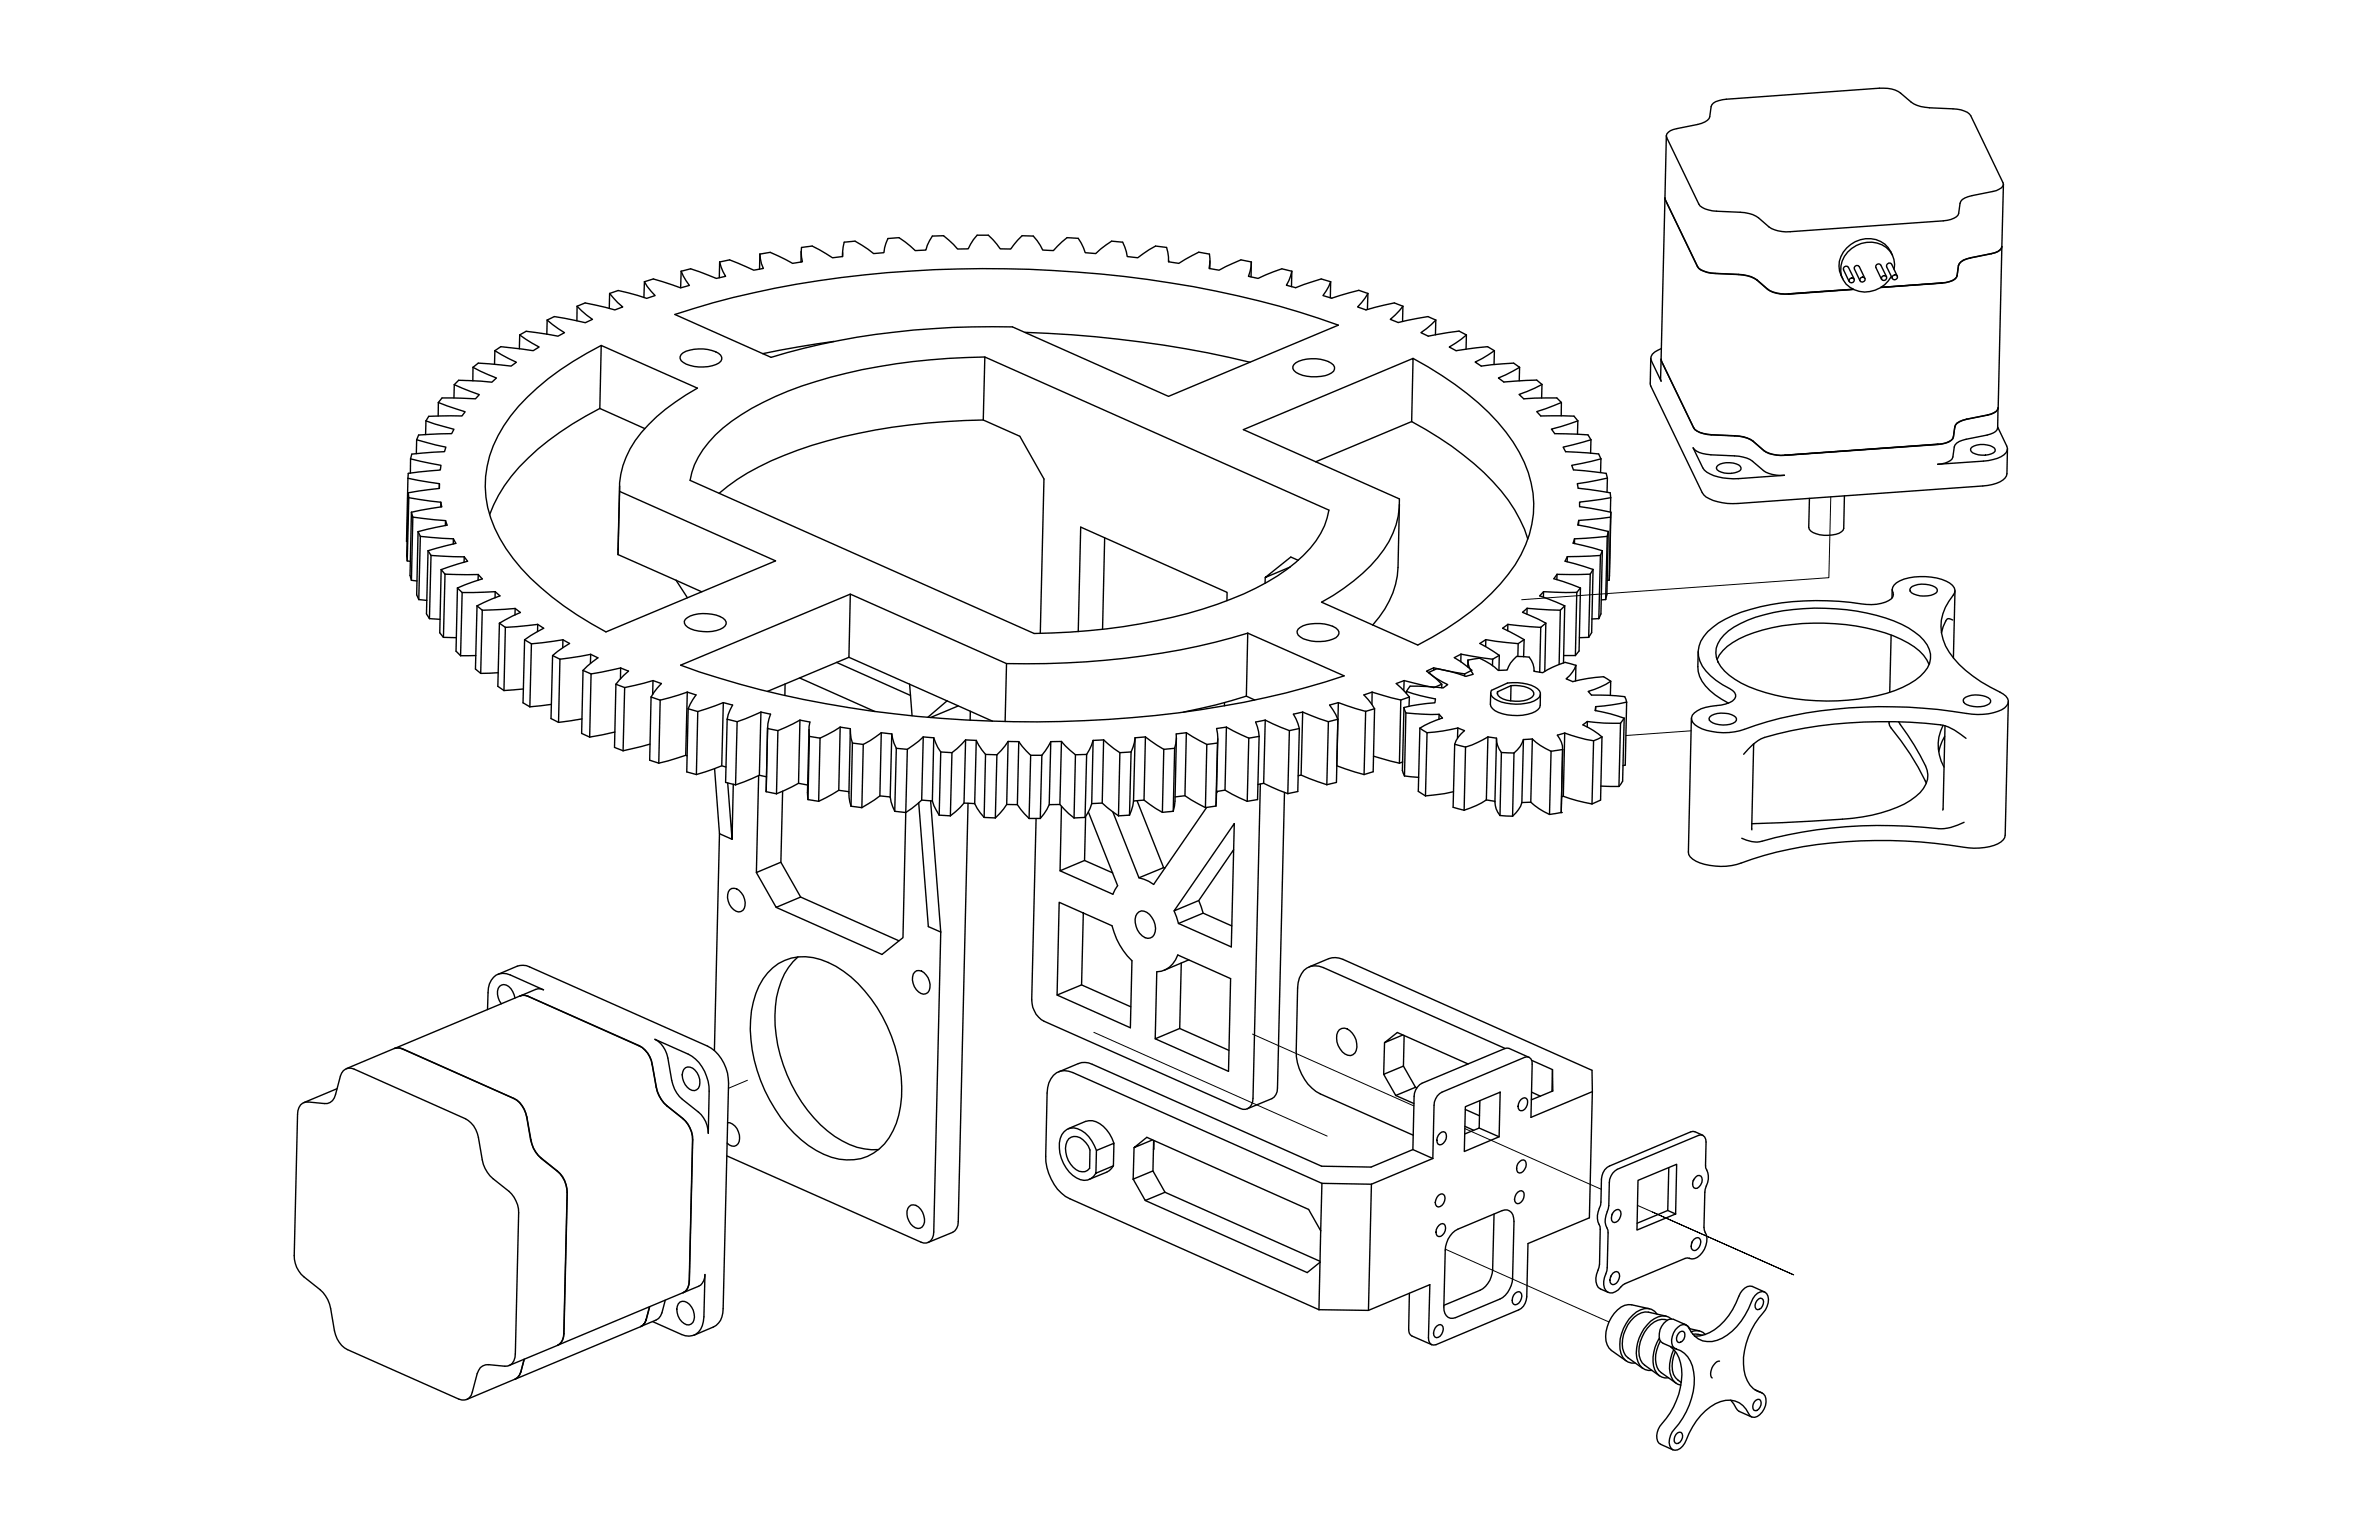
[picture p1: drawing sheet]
<svg xmlns="http://www.w3.org/2000/svg" width="864mm" height="559mm" viewBox="0 0 864 559" stroke-linecap="round" stroke-linejoin="round" font-family="sans-serif">
<!-- layer: Tweak Trail (ANSI) -->
<path d="M664.6 180.3l-.7 29.3-111.5 8M613.9 265.2l-23.7 1.7M397.1 374.6l84.7 37.6M454.7 375.2l58.6 26.1M271.3 392l-6.9 2.9M531.7 409.5l49.6 22M594.4 437.4l56.7 25.2-51.2-22.8M524.6 453.3l59.5 26.4" fill="none" stroke="#000" stroke-width=".36"/>
<!-- layer: Visible (ANSI) -->
<g fill="none" stroke="#000" stroke-width=".51">
<path d="M604.9 49.2l-.5 22.6M605.6 48l1.8-1 8.9-1.9a5.5 5.5 0 0 0 4.3-2.7l.6-3.7a3.3 3.3 0 0 1 2.8-2.2l2.7-.5 55.5-4a11.2 11.2 0 0 1 7.7 1.8 13.3 13.3 0 0 0 8.9 5.1l10.2 .6a8 8 0 0 1 6.4 2.5l11.7 24.2a1.82 1.82 0 0 1-1.4 2.4l-2.2 .9-7.7 1.5a5.2 5.2 0 0 0-4.3 2.8l-.5 3.7a6 6 0 0 1-5.6 2.6l-55.5 4a11.9 11.9 0 0 1-7.7-1.7 13.5 13.5 0 0 0-8.9-5.2l-10.2-.6a8 8 0 0 1-6.4-2.5l-11.7-24.2 .1-1.3zM604.4 71.8l.1 .7 11.7 24.3a8.3 8.3 0 0 0 6.4 2.5l8.5 .3a12.3 12.3 0 0 1 6.7 2.1 13 13 0 0 0 7.1 4.7l4.5 .3 23.4-1.7M604.4 71.8l11.8 24.8a8 8 0 0 0 6.4 2.6l8.5 .4a12.9 12.9 0 0 1 6.7 1.9l3.9 3.4a11.9 11.9 0 0 0 7.7 1.7l23.3-1.6M604.4 71.9l-1.3 59.2M727.3 66.9l-.6 22.5a3.7 3.7 0 0 1-3.8 2.6l-7.6 1.5M247.3 98.4l.7 1.7 2.3 3.5-3.2 .9-9.9-3.3-3.3 1M247.3 98.4l-.2 6M261.2 95.1l1.2 3.5 1 1.7-3.4 .7-9.3-3.5-3.4 .9M261.2 95.1l-.1 5.7M275.8 92.2l3.8-.6 8.1 4 3.6-.6-.5-3.5 .2-1.7 3.8-.5 7.4 4.2 3.7-.4 .2-3.5 .4-1.7 3.9-.4 4.7 2.9 2 1.6 3.8-.3 .2-1.8 1.2-3.3 4-.4 2.2 1.6 3.7 3.1 3.9-.2 .5-1.7 1.9-3.3 4-.2 3.6 3.2 1.5 1.7 3.9-.1 1.9-3.4 1.3-1.6h4.1l1.6 1.6 2.7 3.4 3.8 .1 4.1-4.9 4.1 .2 1.4 1.6 2 3.4 3.9 .2 4.9-4.7 4.1 .3 1.1 1.7 1.5 3.5 3.8 .3 1.7-1.6 4-2.9 4 .4 1.4 3.5 .3 1.7 3.8 .4 6.5-4.2 4 .5 .7 3.5v1.7l3.7 .6 7.3-4.1 3.8 .7 .2 1.7-.3 3.5 3.6 .6 8-3.7 3.8 .8-.1 1.7-1 3.5 3.5 .7 8.6-3.5 3.6 .9M275.8 92.2l.6 3.5 .7 1.7-3.5 .6-8.7-3.7-3.7 .8"/>
<path d="M275.8 92.2l-.1 5.5M290.8 91.2v3.9M305.9 91.6l-.1 1.5M424.2 94.6v.4M439.2 94.7v2.8M454.2 95.3v5.2M468.9 98.4l-1 3.5-.9 1.6 3.3 .9 9.3-3.2 3.4 1M468.9 98.4l-.1 5.6M686.9 92.6a9.6 9.6 0 0 0-15.1-3.9 9 9 0 0 0-2.8 12.5M687.6 97.7a8.4 8.4 0 0 0-10-9.8 9.8 9.8 0 0 0-8.4 13.8 10.1 10.1 0 0 0 17.4-1.4M715.3 93.6a5.5 5.5 0 0 0-4.4 2.8l-.5 3.7a3.3 3.3 0 0 1-2.8 2.1l-2.7 .5-22.2 1.6M715.3 93.5a5.1 5.1 0 0 0-4.4 2.8l-.5 3.7a5.7 5.7 0 0 1-5.5 2.7"/>
<path d="M726.7 89.5l-1.3 58.5a3 3 0 0 1-2.6 2.2l-8.9 1.9M726.7 89.5a2.95 2.95 0 0 1-2.5 2.3l-8.9 1.8M198.6 116.1l6.3 4.6-2.3 1.3-11.6-1.8-2.3 1.3M198.6 116.1l-.1 5.2M209.5 111.1l3.5 3.3 2.1 1.5-2.6 1.2-11.3-2.2-2.6 1.2M209.5 111.1l-.1 5.3M221.3 106.5l2.9 3.3 1.9 1.6-2.9 1.1-10.8-2.6-2.9 1.2M221.3 106.5l-.1 5.4M233.9 102.2l1 1.7 2.9 3.4-3 1-10.4-2.9-3.1 1.1M233.9 102.2l-.2 5.7M245 114.1a349.2 349.2 0 0 1 102.8-16.5 402.5 402.5 0 0 1 124 15.7l14 4.7-61.6 25.8-56.7-25.2a282.9 282.9 0 0 0-87.6 11.1zM483 102.2l-.7 1.7-2 3.4 3.1 .9 9.9-2.9 3.3 1.2"/>
<path d="M483 102.2l-.1 5.9M496.6 106.5l-1 1.6-2.8 3.3 3.1 1.1 10.3-2.6 3.1 1.2M496.6 106.5l-.2 5.8M509.3 111.1l-2.8 3.2-1.8 1.6 2.9 1.1 10.8-2.1 2.8 1.2M509.3 111.1l-.2 5.5M521.2 116.1l-3.4 3.2-2 1.4 2.7 1.3 11.2-1.9 2.6 1.4M521.2 116.1l-.1 5.4M649.2 106.6h.3M673.1 101.3l-2.1-4.3-.4-.4-1.1 .2-.3 .5v.6l2.1 4.3M677 101l-2.1-4.2-.3-.4-.7-.1-.8 .8 .1 .5 2 4.3M684.8 100.5l-2-4.3-.4-.4-1.2 .2-.3 .5 .1 .6 2 4.2M688.7 100.2l-2.4-4.7a1.12 1.12 0 0 0-1.5 1.3l2.1 4.2"/>
<path d="M704.7 102.7h.2M704.9 102.7l-22 1.6M164.9 139.6l9.1 3.6-1.4 1.5-12.1-.3-1.4 1.7M164.9 139.6l-.1 4.8M171.7 133.3l8.5 3.9-1.6 1.5-12.1-.7-1.6 1.6M171.7 133.3l-.1 4.9M179.6 127.3l7.9 4.1-2 1.4-11.9-1-1.9 1.5M179.6 127.3l-.1 4.9M188.7 121.5l7 4.4-2.2 1.4-11.7-1.5-2.2 1.5M188.7 121.5l-.2 5.1M218.2 125.3a95.2 95.2 0 0 0-32.8 25.6 39 39 0 0 0-7.3 37 64.4 64.4 0 0 0 22.2 28.7 130.8 130.8 0 0 0 19.7 12.7l61.6-25.8-56.7-25.2a32.7 32.7 0 0 1 10.5-24.2 73 73 0 0 1 17.8-13.3l-35-15.5-.5 22.9M247.3 128.7a11.7 11.7 0 0 1 9.6-1.9 6.6 6.6 0 0 1 5.1 2.9 2.45 2.45 0 0 1-2.1 2.6 14.3 14.3 0 0 1-11.9-.8 1.83 1.83 0 0 1-.7-2.8z"/>
<path d="M302.7 123.9l-13.1 2-12.7 2.4M357.5 129.5a210.6 210.6 0 0 0-71.4 12.4 81.9 81.9 0 0 0-26.4 15.9 30.3 30.3 0 0 0-9.2 16.5l124.9 55.6a215.2 215.2 0 0 0 66.5-10.6 83.5 83.5 0 0 0 31.2-17.8 29.5 29.5 0 0 0 9.3-16.4l-124.9-55.6-.6 22.9M372 120.6a408.7 408.7 0 0 1 81.8 10.8M469.7 132.3a12.8 12.8 0 0 1 12.5-1.1 2.47 2.47 0 0 1 1.9 3.5 10.4 10.4 0 0 1-8 2 7.6 7.6 0 0 1-6.8-3v-.7zM513 130a106.1 106.1 0 0 1 33.7 26.8 41.1 41.1 0 0 1 9.4 33.4 45.4 45.4 0 0 1-11.5 21.7 99 99 0 0 1-29.9 22.2l-35-15.6a62.3 62.3 0 0 0 24.5-22 29.3 29.3 0 0 0 3.8-15.5l-56.6-25.1 61.6-25.9-.6 23M532.3 121.5l-1.8 1.6-4.4 2.8 2.5 1.4 11.4-1.5 2.5 1.5M532.3 121.5l-.1 5.2M542.5 127.3l-4.5 2.8-2.5 1.3 2.2 1.4 11.8-1 2.1 1.5M542.5 127.3l-.1 5M551.6 133.3l-7.7 3.9 2 1.4 11.9-.7 2 1.6M551.6 133.3l-.1 4.9M559.8 139.5l-2.7 1.3-5.7 2.3 1.7 1.6 12-.3 1.7 1.7"/>
<path d="M559.8 139.5l-.2 4.9M599.2 130l-.1 9 .1 1.1 18.7 38.7a10.4 10.4 0 0 0 7.4 3.6l5.6 .3 88.9-6.4a12.2 12.2 0 0 0 8-2.8l.7-1.6 .2-9M603.1 126.5a5 5 0 0 0-3.9 3.7l3.8 8.1-.2-.7 .2-7.2M603.1 131l11.7 24.3a8 8 0 0 0 6.4 2.5l8.5 .4a12.5 12.5 0 0 1 6.7 1.9l3.9 3.4a11.9 11.9 0 0 0 7.7 1.7l55.5-3.9a8.1 8.1 0 0 0 5.4-2l.7-4.4M151.3 159.6l10.6 2.6-.5 1.7-11.9 .9-.5 1.7M151.3 159.6l-.2 5M154.6 152.7l10.2 3.1-.8 1.6-12 .5-.7 1.7M154.6 152.7l-.1 5M159.1 146.1l9.7 3.3-1.1 1.5-12.1 .2-1 1.6M159.1 146.1v4.8M217.7 148.2a98.5 98.5 0 0 0-32.1 24.6 49 49 0 0 0-7.9 14M217.7 148.2l16.4 7.3"/>
<path d="M356.9 152.4a215.7 215.7 0 0 0-67.4 11 90.1 90.1 0 0 0-28.5 15.6M356.9 152.4l13.3 5.9 8.8 15.5-1.4 56M512.4 153a111.4 111.4 0 0 1 32.6 25.2 51.3 51.3 0 0 1 9.6 17.4M512.4 153l-34.8 14.6M566.8 146.1l-9 3.3 1.5 1.5 12.1 .1 1.4 1.7M566.8 146.1l-.1 4.8M572.8 152.7l-9.6 3 1.2 1.7 12.1 .4 1 1.8M572.8 152.7l-.2 4.8M577.5 159.6l-10.1 2.6 .9 1.7 12 .8 .9 1.8M577.5 159.6l-.1 4.9M614.8 155.2a8 8 0 0 0 6.4 2.5l8.6 .4a11.2 11.2 0 0 1 6.6 2 12.4 12.4 0 0 0 7.1 4.7l4.5 .4 55.5-4M709.6 154.9l-.5 3.6a3.5 3.5 0 0 1-2.8 2.2l-2.8 .5"/>
<path d="M713.9 152.1a5.2 5.2 0 0 0-4.3 2.8M713.9 152.1a5.5 5.5 0 0 0-4.3 2.8M721.6 150.6a4.2 4.2 0 0 0 3.7-2.6l-.1 7.3a3 3 0 0 1-2.6 2.2l-8.9 1.9a5.2 5.2 0 0 0-4.3 2.8l-.5 3.6a3.5 3.5 0 0 1-2.8 2.2l-2.7 .5 16.6-1.2a11.7 11.7 0 0 0 8.2-3l.5-1.6-.2-.8-3.3-7M148.1 173.5l11.4 2M148.1 173.5l-.5 23h.2M148.2 178.8l-.6 22.9 .2 1.8M148.2 178.8l.2 1.8M149 166.5l11.1 2.3-.3 1.8-11.6 1.2-.1 1.7M149 166.5v5.2M159.5 175.5v1.7l-11.3 1.6M159.5 175.5l-.1 1.7M224.9 176.4l-.6 24.8"/>
<path d="M581.2 166.5l-10.7 2.3 .7 1.7 11.9 1.3 .4 1.7M581.2 166.5l-.2 4.9M583.5 173.5l-10.9 2 .3 1.7 11.6 1.6 .2 1.8M583.5 173.5l-.1 5.1M614.6 162.5a8 8 0 0 0 6.5 2.5l8.5 .4a12.5 12.5 0 0 1 6.6 2l3.9 3.4a11.6 11.6 0 0 0 7.7 1.7l-16.7 1.2a17.6 17.6 0 0 1-12.4-3.1zM623.6 168.8a7.8 7.8 0 0 1 8.2 .4l.2 .6a2.12 2.12 0 0 1-2.3 1.8 7.4 7.4 0 0 1-6.4-1.2l-.2-.5zM647.8 165.2h.3M669.5 179.9l-.2 11.8a3.3 3.3 0 0 1-2.8 2.2 11.8 11.8 0 0 1-9.2-1.2l-.7-1.3 .2-10.6M703.5 161.2h-.2M715.8 162.2a7.9 7.9 0 0 1 8.2 .4l.3 .6a2.26 2.26 0 0 1-2.4 1.8 7.4 7.4 0 0 1-6.3-1.2l-.2-1zM148.4 180.6l11.6 1.6M148.4 180.6l-.6 22.9"/>
<path d="M149.4 185.9l-.6 22.9 .6 1.8M149.4 185.9l.5 1.7M149.9 187.6l11.8 1.3M149.9 187.6l-.5 23M151.8 192.9l-.5 22.9 .7 1.8M151.8 192.9l.8 1.7M152.6 194.6l12 .9M152.6 194.6l-.6 23M155.4 199.8l-.6 23 1.1 1.7M155.4 199.8l1.1 1.7M160 182.2l.3 1.7-10.9 2M160 182.2v1.8"/>
<path d="M161.7 188.9l.6 1.7-10.5 2.3M161.7 188.9v1.8M164.6 195.5l.9 1.7-10.1 2.6M164.6 195.5l-.1 1.9M224.3 199.3v1.9M401 195.2l-.8 33.1M508 183l-.5 22.9a32.3 32.3 0 0 1-9.2 20.9M571.6 195.5l-.5 1.6 10.6 2.7M571.6 195.5v1.7M573.1 188.8l-.3 1.7 11 2.3M573.1 188.8l-.1 1.8M581.7 199.8l-.5 23-.8 1.7"/>
<path d="M581.7 199.8l-.7 1.7M583.4 194.6l-11.8 .9M583.4 194.6l-.5 23M583.8 192.8l-.5 23-.4 1.8M583.8 192.8l-.4 1.8M584.6 187.6l-11.5 1.2M584.6 187.6l-.5 22.9M584.7 180.6l-11.3 1.6v1.6l11.4 2.1M584.7 180.6l-.1 5.2M584.8 185.9l-.7 24.6M584.8 185.9l-.2 1.7M147.8 203.5l1.2 .2"/>
<path d="M149.4 210.6l2 .2M152 217.6l2.9 .3M156.5 201.5l12 .6M156.5 201.5l-.6 23M160.1 206.7l-.5 22.9 1.4 1.7M160.1 206.7l1.4 1.6M161.5 208.3l12.1 .2M161.5 208.3l-.5 23M166.1 213.4l-.6 22.9 1.7 1.6M166.1 213.4l1.7 1.6M167.8 215l-.6 22.9M168.5 202.1l1.2 1.5-9.6 3.1"/>
<path d="M168.5 202.1v1.9M173.2 219.8l-.6 23 1.9 1.5M173.2 219.8l1.9 1.6M173.6 208.5l1.5 1.6-9 3.3M173.6 208.5l-.1 2M179.8 214.7l1.7 1.5-8.3 3.6M179.8 214.7l-12 .3M179.8 214.7l-.1 2.2M224.3 201.2l21.1 9.4M245.4 210.6l4.2 6.3M245.4 210.6l9.4 4.2M308.7 215.6l-61.6 25.8a360.5 360.5 0 0 0 103.3 19.8 403.4 403.4 0 0 0 116.3-9.7l14.4-4 6.8-2.3-35-15.5"/>
<path d="M445.4 218l.1-3.1-53.2-23.6-.9 37.9M459.3 209.6l-.1 2M471.3 203.3l-2.7-1.2-9.3 7.5 9.1-3.9M560.3 214.7l12.1 .2M560.3 214.7l-1.4 1.5 9.1 3.6M560.3 214.7v2M565.2 208.4l-1.1 1.6 9.6 3.4M565.2 208.4l-.1 1.9M568 219.8l-1.6 1.6M568 219.8l-.4 20.7M569 202l-.9 1.6 10.2 3M569 202l-.1 1.8"/>
<path d="M572.4 214.9l-.5 23M573.7 213.4l-.5 22.8-1.3 1.7M573.7 213.4l-1.3 1.5M577.3 208.3l-12.1 .1M577.3 208.3l-.6 23M578.3 206.6l-.5 23-1.1 1.7M578.3 206.6l-1 1.7M581 201.5l-12 .5M581 201.5l-.6 23M582.9 217.6l-1.6 .1M584.1 210.5l-.7 .1M686.9 213.9l-.1 3.1"/>
<path d="M693.6 213.3a8.4 8.4 0 0 1 9.4 .2l.3 .6a2.3 2.3 0 0 1-2.4 1.9 9.1 9.1 0 0 1-7-.9l-.6-1.2zM709.7 214.4l-.6 24.4M155.9 224.5l3.8 .2M161 231.3l4.7 .1M172.7 237.9h-5.5M175.1 221.4l-.6 22.9M181.3 226.1l-.6 22.9 2.2 1.6M181.3 226.1l2.2 1.5M183.5 227.6l-.6 23M187 220.8l1.9 1.4-7.6 3.9M187 220.8l-11.9 .6M187 220.8l-.1 2.3"/>
<path d="M190.4 232.2l-.5 22.8 2.4 1.5M190.4 232.2l2.5 1.4M192.9 233.6l-.6 22.9M195.2 226.6l2.2 1.4-7 4.2M195.2 226.6l-11.7 1M195.2 226.6l-.1 2.6M200.6 237.9l-.6 22.8 2.8 1.4M200.6 237.9l2.7 1.3M203.3 239.2l-.5 22.9M204.3 232.2l2.5 1.3-6.2 4.4M204.3 232.2l-11.4 1.4M204.3 232.2v2.8"/>
<path d="M214.4 237.4l2.6 1.3-3.8 3-1.6 1.6M214.4 237.4l-11.1 1.8M214.4 237.4l-.1 3.3M248.8 224.7a12.7 12.7 0 0 1 12.6-1 2.36 2.36 0 0 1 1.8 3.4 12.7 12.7 0 0 1-12.6 1.1 2.44 2.44 0 0 1-1.8-3.5zM308.2 238.5l.5-22.9 56.7 25.2-.5 21M308.2 238.5l35.6 15.8M308.2 238.5l-29.6 12.4M452.9 229.7a280.1 280.1 0 0 1-87.5 11.1M452.9 229.7l-.5 22.9M471.2 228.3a10.4 10.4 0 0 1 8-2 7.7 7.7 0 0 1 6.8 2.9 2.6 2.6 0 0 1-2.1 2.7 14.2 14.2 0 0 1-11.8-.8 1.9 1.9 0 0 1-.9-2.8zM530.4 237.4l11.4 1.8M530.4 237.4l-2.5 1.2 2.4 1.5 4 3.1-2.6 1.3"/>
<path d="M530.4 237.4l-.1 2.8M532.9 239.5l4.2-.7a22.5 22.5 0 0 1 6.8 4.5l3.2-.2a10.2 10.2 0 0 1 3.4-4.9l4.6 .2a7.8 7.8 0 0 1 1.8 5.2l3.1 .5a33 33 0 0 1 8.1-3.8l4 1.1M532.9 239.5a7.9 7.9 0 0 0 1.9 5.2l-2.7 .7-4.9-1.6-5.5-1.2-3.1 1.4a27.8 27.8 0 0 0 6.9 4.4l-1.6 1.2-6-.5-6-.1-1.4 1.9M532.9 239.5l-.1 2.5M539.4 232.1l11.7 1.5M539.4 232.1l-2.2 1.4 7.1 4.3M539.4 232.1l-.1 2.5M541.8 239.2v2.4M544.3 237.8l-2.5 1.4M544.3 237.8l-.2 5.5M547.4 226.6l11.9 1M547.4 226.6l-1.9 1.4 7.8 4.1"/>
<path d="M547.4 226.6l-.1 2.3M551.1 233.6l-.1 4.6M553.3 232.1l-2.2 1.5M553.3 232.1l-.2 6.2M554.4 220.7l12 .7M554.4 220.7l-1.7 1.5 8.4 3.9M554.4 220.7l-.1 2.1M559.3 227.6l-.4 16.3M561.1 226.1l-1.8 1.5M561.1 226.1l-.3 17.5M566.4 221.4l-.4 19.7M567.6 237.9h4.3"/>
<path d="M576.7 231.3l-3.4 .1M580.4 224.5l-2.6 .1M616.5 236.5l-.2 5.4a12.9 12.9 0 0 0 6.3 10.3l4.8 2.9M619.9 229.2a35.5 35.5 0 0 1 15.6-8.1 100 100 0 0 1 42-1.8 13.5 13.5 0 0 0 9.1-2 2.49 2.49 0 0 0 .3-3.2 4 4 0 0 1 2.8-3.3 22 22 0 0 1 18.1 .8 2.89 2.89 0 0 1 1.2 4.4 16.7 16.7 0 0 0 .2 22.9 51.9 51.9 0 0 0 18 12.9 2.8 2.8 0 0 1 1.8 2.4 2.8 2.8 0 0 1-1.3 2.7 19.5 19.5 0 0 1-13.8 2 172.7 172.7 0 0 0-72.3 3l-4.3 1.3a25.1 25.1 0 0 1-19.4 1.3 4.9 4.9 0 0 1-3.9-4.2 6 6 0 0 1 5.2-3.6l1.9-.4a17.9 17.9 0 0 0 7.8-1.9 2.15 2.15 0 0 0 .1-3.8 28.1 28.1 0 0 1-11-8.9 9.5 9.5 0 0 1 1.9-12.5zM623.3 239.3a17.9 17.9 0 0 1 10.6-8.7 79.1 79.1 0 0 1 46.9-1.9 39.4 39.4 0 0 1 16 7.5l1.5 1.6 2 3.3M625.8 230.4a35.2 35.2 0 0 1 18-8.2 83.7 83.7 0 0 1 43.7 3.1 25.1 25.1 0 0 1 12.1 8.7 8 8 0 0 1-1 9.8 30.7 30.7 0 0 1-17 8.6 82.8 82.8 0 0 1-46.8-3.2 21.7 21.7 0 0 1-11.1-8.9 8.1 8.1 0 0 1 2.1-9.9zM686.5 230.4l-.5 20.8M708.9 225a1.53 1.53 0 0 0-2.6 .4l-.9 2.1-.6 2.1M180.8 244.1l-6.3 .2M190 250l-7.1 .6M200.2 255.6l-7.9 .9M211.6 243.3l-.5 22.8 3 1.4"/>
<path d="M211.6 243.3l3 1.2M214.6 244.5l-.5 23M223.6 248.3l-.5 22.9 3.1 1.2M223.6 248.3l3.2 1.2M225.3 242.4l2.9 1.1-4.6 4.8M225.3 242.4l-10.7 2.1M225.3 242.4l-.1 3.9M226.8 249.5l-.6 22.9M236.3 252.9l-.5 22.9 3.3 1.1M236.3 252.9l3.3 1.2M237 247l3.1 1-2.7 3.3-1.1 1.6M237 247l-10.2 2.5"/>
<path d="M237 247l-.1 5M239.6 254.1l-.5 22.8M249.5 251.1l3.2 1.1-2.1 3.3-.8 1.7M249.5 251.1l-9.9 3M249.5 251.1l-.6 23M249.8 257.2l-.5 22.9 3.5 1M249.8 257.2l3.5 1M253.3 258.2l-.5 22.9M262.6 255l3.3 .8-1.5 3.5-.4 1.7M262.6 255l-9.3 3.2M262.6 255l-.6 22.9M276.2 258.4l3.5 .7-.9 3.5-.2 1.8 3.8 .7"/>
<path d="M276.2 258.4l-8.6 3.5M276.2 258.4l-.5 22.9M285 248.2l-.1 4.1M290.3 246l27.3 12.2M303.7 240.3l26.8 12M330.2 248.3l.9 11.4M343.8 254.3l-7 6M343.8 254.3l16.5 7.4M347.9 256.2l-10.1 4.1M352.2 258.1v3.3M444.5 255v1.1M452.4 252.6a190.6 190.6 0 0 1-22.8 5.8"/>
<path d="M452.4 252.6l3.1 1.4M472.9 258.4l9.3 3.5M472.9 258.4l-3.4 .7 1 1.8 1.2 3.5M472.9 258.4l-.6 22.8M485.8 255l-.5 22.9 9.9 3.2M485.8 255l9.9 3.1M485.8 255l-3.1 .8 2.2 3.5 .7 1.7M495.7 258.1l-.5 23M498.1 251.1l10.4 2.9M498.1 251.1l-3 1.1 1.5 1.6 2.4 3.4M498.1 251.1l-.1 4.5M499 257.2l-.5 22.8-3.3 1.1"/>
<path d="M499 257.2l-3.3 .9M508.5 254l-.5 22.9M509.7 256.7l.6 2M509.7 256.7l-.6 22.9 .7 2M509.7 247l10.8 2.5 2.9-1.2M509.7 247l-2.8 1 4.7 4.9M509.7 247l-.1 3.6M510.3 258.7l6 .4 6.1 .1M510.3 258.7l-.5 22.9M510.5 250.9l5.1 1.5 5.5 1.2-.2 1.4-5.9 .7-5.3 1M510.5 250.9v.7M511.6 252.9l-3.1 1.1"/>
<path d="M511.6 252.9l-.1 3.4M520.4 242.3v.8M522.4 259.2l1.2 1.3a35.3 35.3 0 0 0-8.2 3.7M522.4 259.2v1.8M523.4 248.3v1.3M531.7 244.5l-11.3-2.2-2.6 1.2 5.6 4.8M531.7 244.5l-.1 .7M541.1 251.4l-.1 4.1a4 4 0 0 0 2.9 3 17.8 17.8 0 0 0 13.4-.3l1.6-1.5 .3-4.9M541.4 250.5l5.8-2.7a16.6 16.6 0 0 1 11 2.1 2.15 2.15 0 0 1-.3 3.8 16.7 16.7 0 0 1-15.4-.1 2.15 2.15 0 0 1-1.1-3.1zM543.6 251v.8M548.5 248.8a10.3 10.3 0 0 1 7.9 1.9l.4 .7a2.52 2.52 0 0 1-2.3 2.5 13.5 13.5 0 0 1-9.9-.9l-.7-.6-.3-.7v-.7M548.5 248.8l-4.9 2.2"/>
<path d="M548.5 248.8l-.1 5.5M556.9 243.4v.2M572.1 241.4a10.8 10.8 0 0 1-3.6 4.9l2.4 1a57.1 57.1 0 0 1 11.2-1.7l2.6 1.6M572.1 241.4l-.2 5.7M579.2 256.4l-.1 1.4 5.5 1.2 5 1.6M579.2 256.4v1.5M584.7 247.2a29.4 29.4 0 0 1-8.2 3.7l1.2 1.3 6.1 .1 6 .5 .7 2M584.7 247.2l-.1 5.1M590.5 254.8l-5.4 1-5.9 .6M590.5 254.8l-.5 22.8-.8 .2M712.9 253.5a8.5 8.5 0 0 1 9.5 .2l.2 .6a2.3 2.3 0 0 1-2.3 1.9 9.9 9.9 0 0 1-7.1-.9l-.5-1.2zM729 254.6l-1.1 48.5a4.7 4.7 0 0 1-4.1 3.7 24.1 24.1 0 0 1-11.1 .6 172.7 172.7 0 0 0-72.2 3l-4.4 1.3a24.9 24.9 0 0 1-19 1.4 6.7 6.7 0 0 1-4.1-3l1-49.4"/>
<path d="M211.3 260.9l-8.5 1.2M223.2 265.6l-9.1 1.9M236 270l-9.8 2.4M249.4 274.3l-.5-.2-9.8 2.8M259.4 278.9l1.8 23.6 4.5 2M263.5 278.3l-1.5-.4-9.2 3.2M264 261l-.6 22.9 3.6 .9M264 261l3.6 .9M267.6 261.9l-.6 22.9M278.6 264l-.5 23.3M282.4 265.1l-.5 22.9M290.4 261.3l3.6 .7-.3 1.7 .1 3.5"/>
<path d="M290.4 261.3l-8 3.8M290.4 261.3l-.5 22.9M293.7 264.7l-.6 22.9 .2 2.5M293.8 267.2l3.9 .6M293.8 267.2l-.5 22.9M297.7 267.8l-.5 23M305 263.8l3.7 .6 .2 3.4 .5 1.8M305 263.8l-7.3 4M305 263.8l-.5 23M308.7 264.9l-.5 22.9v1.6l.7 3.1M309.4 269.6l4 .5M309.4 269.6l-.5 22.9"/>
<path d="M313.4 270.1l-.5 23M319.9 265.9l-4.1 2.9-2.4 1.3M319.9 265.9l3.8 .4M319.9 265.9l-.5 22.9M323.7 266.3l.8 3.4 .9 1.8M323.7 266.3l-.5 22.9M325.4 271.5l4 .4M325.4 271.5l-.6 22.9M329.4 271.9l-.6 22.9M335.2 267.4l-1.8 1.6-4 2.9M335.2 267.4l3.8 .3M335.2 267.4l-.6 22.9"/>
<path d="M339 267.7l1.4 3.5 1.1 1.7M339 267.7l-.5 22.9M341.5 272.9l4.1 .2M341.5 272.9l-.6 22.9M345.6 273.1l-.6 22.9M350.5 268.5l-3.1 3.2-1.8 1.4M350.5 268.5l3.9 .2M350.5 268.5l-.6 22.9M354.4 268.7l.9 1.7 2.5 3.3M354.4 268.7l-.6 22.9M357.8 273.7l4.1 .2M357.8 273.7l-.5 22.9"/>
<path d="M361.9 273.9l-.6 22.9M366 269l-2.5 3.3-1.6 1.6M366 269l3.8 .1M366 269l-.6 22.9M369.8 269.1l4.3 5M369.8 269.1l-.5 22.9M374.1 274.1h4.1M374.1 274.1l-.5 22.9M378.2 274.1l-.6 22.9M381.4 269.1l-3.2 5M381.4 269.1l-.5 22.9M385.3 269l1.5 1.7 3.6 3.2"/>
<path d="M385.3 269l-3.9 .1M385.3 269l-.6 22.9M390.4 273.9l-.5 22.9M394.5 273.7l-4.1 .2M394.5 273.7l-.6 22.9M396.8 268.7l-1.3 3.3-1 1.7M396.8 268.7l-.5 22.9M400.6 268.5l3.8 3.2 2.1 1.4M400.6 268.5l-3.8 .2M400.6 268.5l-.5 22.9M406.5 273.1l-.5 22.9M410.6 272.9l-4.1 .2"/>
<path d="M410.6 272.9l-.6 22.9M412.1 267.7l-.3 1.7-1.2 3.5M412.1 267.7l-.6 22.9M415.8 267.4l6.7 4.5M415.8 267.4l-3.7 .3M415.8 267.4l-.5 22.9M422.5 271.9l-.5 22.9M426.4 271.5l-3.9 .4M426.4 271.5l-.5 22.9M427 267.8l-.5 22.9-.6 3.7M430.7 265.9l7.4 4.2M430.7 265.9l-3.7 .4v1.7l-.6 3.5"/>
<path d="M430.7 265.9l-.6 22.8M438.1 270.1l-.5 23M442 269.6l-3.9 .5M442 269.6l-.6 22.9M442.1 268.1l-.7 24.4M445.2 263.8l8.1 4M445.2 263.8l-3.6 .6 .5 3.4-.1 1.8M445.2 263.8l-.5 22.9M453.3 267.8l-.5 23M457.1 267.2l-.6 22.9-3.7 .7M457.1 267.2l-3.8 .6M459.3 261.3l8.8 3.8"/>
<path d="M459.3 261.3l-3.5 .7 1.1 3.5 .2 1.7M459.3 261.3l-.6 22.9M468.1 265.1l-.6 22.9M471.7 264.4l-.6 22.8-3.6 .8M471.7 264.4l-3.6 .7M482.2 261.9l-.6 22.8M485.6 261l-.5 22.9-3.5 .8M485.6 261l-3.4 .9M498.6 274.4l9.4 2.5M509.2 276.5l-1.2 .4M515.4 264.2l2.6 1.7M515.4 264.2l-.5 22.9 2.6 1.7"/>
<path d="M518 265.9l-.5 22.9M528.1 270.1l3.9 1M528.1 270.1l-.6 22.8 4 1.1M529.2 264.2l2.4 .9a10.5 10.5 0 0 0-3.5 5M529.2 264.2l-5.4 1-5.8 .7M529.2 264.2l-.1 3.6M532 271.1l-.5 22.9M540.1 267.4l3.1 .4a8.1 8.1 0 0 0 1.8 5.2M540.1 267.4a36.4 36.4 0 0 1-8.1 3.7M540.1 267.4l-.5 22.9M543.2 268.1l-.5 22.9a7.7 7.7 0 0 0 1.8 4.9M545 273l4.6 .2"/>
<path d="M545 273l-.5 22.9M549.6 273.2l-.5 23M553 268.4a9.7 9.7 0 0 1-3.4 4.8M553 268.4l-.6 22.8M556.3 268.2a22.5 22.5 0 0 0 6.8 4.4M556.3 268.2l-3.3 .2M556.3 268.2l-.6 22.9M563.1 272.6l-.6 22.9M567.2 271.9l-.5 22.9-4.2 .7M568 266l5 1.6 5.5 1.2M568 266l-2.7 .8a7.9 7.9 0 0 1 1.9 5.2l-4.1 .6M568 266l-.5 22.9"/>
<path d="M576.2 261.8l6 .6h6.1M576.2 261.8l-1.6 1.2a27.8 27.8 0 0 1 6.9 4.4M576.2 261.8v2M578.5 268.8l-.6 22.9M581.5 267.4l-3 1.4M581.5 267.4l-.5 22.9-3.1 1.4M588.3 262.4l-.6 23M589.6 260.6l-1.3 1.8M589.6 260.6l-.6 22.9-1.3 1.9M620.7 260.1a8.4 8.4 0 0 1 9.4 .2l.3 .6a2.3 2.3 0 0 1-2.4 1.9 8.5 8.5 0 0 1-7.5-1.5l-.1-.6zM636.7 269.9l-.7 31.2M685.8 261.9l.1 1.4a101.2 101.2 0 0 1 13.4 20.9"/>
<path d="M689.2 261.9l.7 1.1a80.8 80.8 0 0 1 9.7 16.5 9.3 9.3 0 0 1-4.2 9.6 40.8 40.8 0 0 1-19.3 7.3 268 268 0 0 1-29.2 2.1l-11 .4M705.4 263.1a15.7 15.7 0 0 0 .3 15.2M705.9 267.2l-.9 1.8-1.2 3.7M706.1 263.3l-.9 30.6M713.7 267.9a19.6 19.6 0 0 0-14.8-5.5 158.6 158.6 0 0 0-59.6 5.7 20.6 20.6 0 0 0-6.3 5.6M264.2 284.1l1.5 20.4 .5-20M275.4 281.4l-.8 35.2 8.9-3.7 7.1 12.6M278.1 287.3l3.8 .7M278.1 287v.3M278.3 281.9l-2.6-.6-8.7 3.5M284.1 287.1l-.6 25.8M293.2 284.9l-3.3-.7-8 3.8"/>
<path d="M293.3 290.1l3.9 .7M308.2 287.3l-3.7-.5-7.3 4M308.9 292.5l4 .6M312.9 293.1l6.5-4.3 3.8 .4 .3 1.8 1.3 3.4M324.8 294.4l4 .4M328.8 294.8l-1 45.4-7.6 6.1-38.5-17.1M328.8 294.8l5.8-4.5 3.9 .3 .5 1.8 1.9 3.4M333.5 291.3l3.5 44.9 4.5 2M337.8 290.6l3.7 47.6M340.9 295.8l4.1 .2M345 296l3.6-3 1.3-1.6 3.9 .2 .9 1.7 2.6 3.3M351.4 291.5l-3.5 151.8a4.2 4.2 0 0 1-2.1 3.9l-8.9 3.6"/>
<path d="M357.3 296.6l4 .2M361.3 296.8l3-3.2 1.1-1.7 3.9 .1 2.6 3.3 1.7 1.7M373.6 297h4M385.3 292.6l-.5 23.4 8.9-3.8 10.2 4.5M389.9 296.8l-2-1.6-3.2-3.3-3.8 .1-.9 1.7-2.4 3.3M393.9 296.6l-4 .2M394.1 296.4l-.4 15.8M395.1 294.6l10.6 26.8-1.7 3.1-19.2-8.5M406 296l-5.9-4.6-3.8 .2-.6 1.7-1.8 3.3M410 295.8l-4 .2M412.7 290.5l9.7 24.3-9 3.7-9.4-23.9M422 294.8l-6.7-4.5-3.8 .3-.3 1.8-1.2 3.4"/>
<path d="M425.9 294.4l-3.9 .4M426.5 289.2l3.6-.5 7.5 4.4M438 293l-19.2 27.9-1.8-1.1-3.6-1.3M441.4 292.5l-3.8 .6M441.6 287.2l3.1-.5 8.1 4.1M442 287.1l-.4 .7M456.6 284.7l2.1-.5 8.8 3.8M457.5 284.5l-2.6 114a3.4 3.4 0 0 1-4.7 3.7l-71.3-31.7a8.5 8.5 0 0 1-4.4-7.7l1.6-65.8M466.3 287.5l-2.6 107.3a4.2 4.2 0 0 1-2 3.9l-8.9 3.6M471.2 281.5l1.1-.3 9.3 3.5M509.8 281.6l5.2 .5M527.6 287.3l-3.2 .7-6.9 .8"/>
<path d="M539.6 290.3a31.1 31.1 0 0 1-8.1 3.7M539.6 290.3l3.1 .5M544.5 295.9l4.6 .3M552.4 291.2a10.6 10.6 0 0 1-3.3 5M555.7 291.1a24.9 24.9 0 0 0 6.8 4.4M555.7 291.1l-3.3 .1M567.5 288.9l5 1.6 5.4 1.2M567.5 288.9l-.6 .2M581.1 285.2l6.6 .2M713 298.4a17.4 17.4 0 0 1-9.4 2.3 172.8 172.8 0 0 0-65.7 4.9 12.9 12.9 0 0 1-5.6-1.4M261.2 302.5l-1.9 78.7M274.6 316.6l7.1 12.6 8.9-3.7 35.7 15.9"/>
<path d="M422.4 314.8l.5 .1M447.8 308.4l-12.6 18.4-9 3.7 21.9-31.7-1.1 44.8-19.2-8.5M264.9 322.8a2.83 2.83 0 0 1 4.2 1.2 5.2 5.2 0 0 1 .6 6.3 2.4 2.4 0 0 1-3.4-.2 5.7 5.7 0 0 1-1.4-7.3zM341.5 338.2l-2.5 108.8a3.4 3.4 0 0 1-4.7 3.7l-70.5-31.3M393.3 331.3l-.7 26.1-8.9 3.7 .8-33.7 19.2 8.5a26.4 26.4 0 0 0 7.2 12.7l-.6 24.3-26.6-11.8M412.8 331.5a2.44 2.44 0 0 1 3.6-.4 6.4 6.4 0 0 1 2 8.8 2.8 2.8 0 0 1-3.7-.3 6.8 6.8 0 0 1-1.9-8.1zM426.2 330.5l1.6 4.6M427.8 335.1l9-3.8 10.4 4.7M435.2 326.8l1.6 4.5M180.7 353.6l7.1-3a5.9 5.9 0 0 1 4.4 .2l64.7 28.8a15 15 0 0 1 7.6 13.4l-2 81.9a6.7 6.7 0 0 1-3.5 6.6l-7.1 3M278.6 353.1a17.3 17.3 0 0 1 19.3-4.9 40.1 40.1 0 0 1 20.5 17.4 55 55 0 0 1 8.5 35.8 22.3 22.3 0 0 1-12 18.2 20.8 20.8 0 0 1-18.6-2.2 51.6 51.6 0 0 1-22.5-32.7 41.2 41.2 0 0 1 1.7-26.9l1.5-2.6zM289.7 347.2a27.9 27.9 0 0 0-8.4 21.4 56.1 56.1 0 0 0 19.1 41.8 26.6 26.6 0 0 0 18.6 6.7"/>
<path d="M332 352.7a2.74 2.74 0 0 1 4.2 1.1 5.2 5.2 0 0 1 .6 6.4 2.4 2.4 0 0 1-3.4-.3 5.6 5.6 0 0 1-1.4-7.2zM392.6 357.4l17.9 7.9M428.8 349.4l-.6 23.8-8.8 3.7 .5-24.3a8.4 8.4 0 0 0 7.6-6.1l19.2 8.6-.7 33.6-26.6-11.8M431.5 348.3l-8.8 3.7M475.2 350.8l7.1-2.9a6.8 6.8 0 0 1 5.2 .2l90.4 40.3 .1 7.7-1 45.8-22.3 9.3-.5 19.3a5.5 5.5 0 0 1-2.9 4.8l-30 12.6a2.03 2.03 0 0 1-2.2-.3 2.03 2.03 0 0 1-.6-2.1l.5-19.3-22.2 9.3M177 366.3l.2-6.1a6.6 6.6 0 0 1 4-6.8l1.3-.2 2.7 .6 12.1 5.4-2-.4-.9 .2-51.1 21.4 1.8-.2 1 .4 40.5 18a9.2 9.2 0 0 1 4.7 6.7l1.4 8.2a10.7 10.7 0 0 0 3.9 6.8l5.8 4.6a10.2 10.2 0 0 1 3.5 7.8l-1.2 51.2a4.6 4.6 0 0 1-2.3 4.3M186.9 362.1a5.3 5.3 0 0 0-4.1-4.8 2.67 2.67 0 0 0-2.2 3.5l.7 2.4 .7 1M188.8 361.4l.9-.3 1.9 .4-1-.3zM191.6 361.5l40.4 18a8.8 8.8 0 0 1 4.7 6.8M191.7 361.5l40.5 18a9.2 9.2 0 0 1 4.6 6.8M237.7 377.1l12.2 5.4a15 15 0 0 1 7.5 13.4l-.3 15.3a10.2 10.2 0 0 0-3.5-7.7l-5.9-4.6a11.7 11.7 0 0 1-3.9-6.9l-1.4-8.1a9.5 9.5 0 0 0-4.7-6.8zM428.2 373.2l17.9 7.9"/>
<path d="M486.2 373.6a2.8 2.8 0 0 1 3.8 .4 6.7 6.7 0 0 1 1.9 8.1 3.3 3.3 0 0 1-5.4-1.5 5.9 5.9 0 0 1-.3-7zM502.6 378.3l-.3 11.5M509.3 375.5l-6.7 2.8 4.6-3.7 25.8 11.5M509.7 375.7l-.2 11.1M122.4 395l-12.2 5.1M125.7 387.8l17.5-7.4 1.8-.1 41.5 18.3a9.5 9.5 0 0 1 4.7 6.8l1.4 8.1a11.9 11.9 0 0 0 3.9 6.9l5.8 4.6a10.2 10.2 0 0 1 3.6 7.7l-1.2 51.2a4.7 4.7 0 0 1-2.3 4.3M236.7 386.3l1.5 8.2a11.6 11.6 0 0 0 3.9 6.8l5.7 4.6a10.2 10.2 0 0 1 3.6 7.7M236.8 386.3l1.5 8.1a11.9 11.9 0 0 0 3.8 6.9l5.9 4.6a10.4 10.4 0 0 1 3.5 7.7l-1.3 51.3a4.5 4.5 0 0 1-2.3 4.2M248.9 387.4a3.8 3.8 0 0 1 4.7 3 3.6 3.6 0 0 1-1.4 5.3 5.4 5.4 0 0 1-4-7.7zM384.3 388.9l7.1-2.9a6.1 6.1 0 0 1 5.2 .2l83.1 37 18 .3 15.2-6.4M502.3 389.8l7.2-3 4.3 7.7-7.1 3zM506.7 397.5l6.6 2.9"/>
<path d="M513.8 394.5l.5 .3M537.2 399.4l-.2 9.9-5.3 2.2M546.4 380.4l-66-29.3a6.1 6.1 0 0 0-8.7 3.8l-.7 3.6-.5 22.9a17.7 17.7 0 0 0 8.8 15.5l33.7 15M552.2 398.9l1.3-.6a1.73 1.73 0 0 1 .9 2.6 2.25 2.25 0 0 1-2.8 1.9 2.86 2.86 0 0 1 .6-3.9zM555.1 383.7l-7.3-3.3-1.6 .1-30 12.6a5.5 5.5 0 0 0-2.9 4.7l-.4 19.3M556 396.3l3.2 1.5M556 384.7l7.6 3.4M563.6 388.1l-.2 7.9M563.6 388.1l.1 7.8-7.8 3.2M578 396.1l-22.2 9.3 .4-19.3a2.07 2.07 0 0 0-2.7-2.4l-30.1 12.6a5.3 5.3 0 0 0-2.8 4.8l-.5 19.3M109.1 400.9l1.7-1h1l5.9 .5a3.7 3.7 0 0 0 4.1-3.2l1.8-6.7a3.5 3.5 0 0 1 4.9-2.6l40.5 18.1a9.2 9.2 0 0 1 4.7 6.8l1.4 8.1a11.6 11.6 0 0 0 3.8 6.8l5.9 4.6a10.7 10.7 0 0 1 3.5 7.8l-1.2 51.2a3.8 3.8 0 0 1-3.8 4.4l-5.9-.5a3.9 3.9 0 0 0-4.2 3.2l-1.8 6.7a3.3 3.3 0 0 1-4.8 2.6l-40.5-18a9.5 9.5 0 0 1-4.7-6.8l-1.4-8.2a11.6 11.6 0 0 0-3.9-6.8l-5.8-4.6a9.8 9.8 0 0 1-3.5-7.8l1.2-51.1 .1-1.4zM264.1 407.4a5.3 5.3 0 0 1 3.9 7.6 2.36 2.36 0 0 1-4-.2"/>
<path d="M387.7 409.6l6.4-2.7a7.1 7.1 0 0 1 7.6 3.1l1.1 1.4 1.6 3.4M388 413.2a4.2 4.2 0 0 1 6.1 1.4l1.6 2.7-.2 6.6a3.8 3.8 0 0 1-5.9-.4 8.4 8.4 0 0 1-1.6-10.3zM398 417.4l6.4-2.6-.2 8.2-6.4 2.7zM398 417.4a11.4 11.4 0 0 0-8.2-8.1 5.3 5.3 0 0 0-5.2 5.5 13.5 13.5 0 0 0 7.6 13.3 4.5 4.5 0 0 0 5.6-2.4M411.7 416.4l-.3 11.5M418.3 413.6l-6.6 2.8 4.6-3.7 58.7 26.1 4.4 7.8M418.8 413.8l-.3 11.1M418.8 416.9l-.1 .3M418.9 413.9l-.2 3M512.9 417.1l7.2 3.3M522.7 411.2l1.4-.5a2.11 2.11 0 0 1 .4 3.4 1.77 1.77 0 0 1-2.5 1.1 2.99 2.99 0 0 1 .7-4zM531.7 408.7l3.3 1.4"/>
<path d="M531.9 401.6l12.7-5.3-.4 16.2-12.6 5.3zM531.9 402.6l5.2 2.3M537 409.3l7.2 3.2M618.1 411.9l-2.8-1.2h-1.6l-29.4 12.4a5.2 5.2 0 0 0-3 4.8l-.3 9.4a7.6 7.6 0 0 0-.2 7.8l-.3 14.8a7.1 7.1 0 0 0-.3 7.3l3.6 1.7M330.1 437.8a2.73 2.73 0 0 1 4.2 1 5.3 5.3 0 0 1 .5 6.4 3.3 3.3 0 0 1-4.9-2.2 4.9 4.9 0 0 1 .2-5.2zM404.2 423l-1.5 1.8-.9 .5-6.4 2.6M411.4 427.9l7.1-3 4.4 7.7-7.2 3zM415.7 435.6l58.8 26.2 4.7-3.8M422.9 432.6l56.3 25M479.9 429.4l-90.5-40.2a6 6 0 0 0-8.7 3.7l-.6 3.7-.5 22.9a18.6 18.6 0 0 0 7.2 14.6l92 41.1M479.9 429.4l-.5 17.2M479.9 429.4l17.9 .3"/>
<path d="M497.8 429.7l-1 45.8M520.1 420.4l-22.3 9.3M522.2 433.8l1.3-.6a2.49 2.49 0 0 1-.1 4.2l-1.3 .6a2.49 2.49 0 0 1 .1-4.2zM550.9 432.6l1.4-.5a1.73 1.73 0 0 1 .8 2.5 2.26 2.26 0 0 1-2.8 1.9 2.77 2.77 0 0 1 .6-3.9zM551.7 421.4l1.3-.5a2.07 2.07 0 0 1 .5 3.4 1.75 1.75 0 0 1-2.5 1.1 2.99 2.99 0 0 1 .7-4zM586 439.4l1.4-.6a2.53 2.53 0 0 1-.1 4.2l-1.3 .6a1.77 1.77 0 0 1-.9-2.6zM586.2 424.9l.9-.6 29.5-12.3a2.02 2.02 0 0 1 2.1 .3 2.02 2.02 0 0 1 .6 2.1l-.1 9.4a6.6 6.6 0 0 1 .2 6.6l-.5 2.2-.2 13.7a7.5 7.5 0 0 1-3.6 10.4l-.9 .1-1.7-.4-.8 .2-22.6 9.7a5.9 5.9 0 0 1-4.6 2.8 3.3 3.3 0 0 1-2.3-4.2l1.2-4.9 .3-13.7a6.5 6.5 0 0 1-.3-6.6l.6-2.2 .2-8.4a5.8 5.8 0 0 1 2-4.2zM594.6 428.3l14-5.8-.3 18-14.1 5.8zM605.4 439.2l2.9 1.3M605.8 423.7l-.4 15.5-11.1 4.7M614.9 428l-.3 .5M615.6 427.1l.6-.5 .7-.1a2.07 2.07 0 0 1 .4 3.5 1.66 1.66 0 0 1-2.4 1 2.9 2.9 0 0 1 .7-3.9z"/>
<path d="M479.4 446.6l-.6 28.6M522.4 444.6l1.3-.6a2.1 2.1 0 0 1 .6 3.4 1.73 1.73 0 0 1-2.6 1 2.9 2.9 0 0 1 .7-3.8zM527.2 447.4l2-1.4 16.1-6.7a2.95 2.95 0 0 1 4.2 2.7l-.4 21.8a9.2 9.2 0 0 1-4.6 7.6l-16.1 6.7a2.95 2.95 0 0 1-4.2-2.6l.4-21.9a10 10 0 0 1 2.6-6.2zM542.4 440.6l-.6 20a8.8 8.8 0 0 1-4.5 7.6l-13.2 5.4M585.3 440.4l-.1 .4M613.2 456.6h.1M614.3 450.5l-.2 .5M615 449.6l1.4-.5a2.47 2.47 0 0 1-.1 4.1l-.7 .5-.7 .1a1.73 1.73 0 0 1-.9-2.6zM234.6 478.7l-1.1 2.1-1 .6 .9-.6zM235.8 474.2l-1.2 4.5M241.5 471.8l-1.7 5.7-1.6 1.5-68.8 28.8M246.3 473.1a2.47 2.47 0 0 1 4 .2 5.9 5.9 0 0 1 1.2 6.6 2.14 2.14 0 0 1-3.2 .4 5.8 5.8 0 0 1-2-7.2z"/>
<path d="M247.9 469.1l-45.5 19M248 469.1l5.6-2.4a4.5 4.5 0 0 0 2.3-4.2l-.4 15.3a6.5 6.5 0 0 1-4.1 6.8l-2.6 .1-1.3-.4-10.6-4.7M250.3 464.8a4.7 4.7 0 0 1-2.3 4.3M478.8 475.2l18 .3M511.6 469.3l-.2 13a2.47 2.47 0 0 0 1.1 2.5l7.2 3.1M550 469.3l1.4-.6a2.53 2.53 0 0 1-.1 4.2l-1.3 .6a1.77 1.77 0 0 1-.9-2.6zM584.8 462.9l-.2 .5M585.5 462l1.4-.6a2.49 2.49 0 0 1-.1 4.2l-1.3 .6a2.49 2.49 0 0 1 0-4.2zM598.8 474.9l-6.5-1.4a7.6 7.6 0 0 0-7.3 4.5 11.5 11.5 0 0 0-1.6 10l1.6 2 5.4 3.8M601.5 476.8a5 5 0 0 0-7.5-.7 14.9 14.9 0 0 0-5.5 15.1 4.8 4.8 0 0 0 5.1 3.4M604.8 477.6l-6.4-1.5a8 8 0 0 0-7.5 4.6 11.1 11.1 0 0 0-.8 11.2l6.3 4.7M605.3 479a6.5 6.5 0 0 0-7.3 2.9 12.4 12.4 0 0 0-2.5 11.5l.6 1.1 .9 .9 5.4 3.8"/>
<path d="M606.7 478.6a5.6 5.6 0 0 0-7.5 .8 14.7 14.7 0 0 0-4.6 14.8 4.6 4.6 0 0 0 5 3.1M637.8 471.9l1.2-.9 .6 .2a2.53 2.53 0 0 1-1.6 4 1.96 1.96 0 0 1-.2-3.3zM640.6 468.8l-4.5-2a4.6 4.6 0 0 0-4.9 3.6 22.1 22.1 0 0 1-12.5 13.9l-1.8 .5h-1.8M189.1 497.8l-1.2 2.1-.9 .5M190.3 493.2l-1.8 5.8-1.6 1.4M202.4 488.2l-17.6 7.3M521.5 481.2l1.4-.6a2.49 2.49 0 0 1-.1 4.2l-1.3 .6a2.49 2.49 0 0 1 0-4.2zM602.4 485.5a12.3 12.3 0 0 0-1 12.7 4.3 4.3 0 0 0 4.3 1.7M602.7 486.5a10.7 10.7 0 0 0-.5 10.8l6.3 4.6M606.4 488.6a11.9 11.9 0 0 1 4.2 10.2 28.9 28.9 0 0 1-8 18.7 5.4 5.4 0 0 0-.4 6.1l5.1 2.5M607.6 489.7a12.2 12.2 0 0 0-.3 11l1.7 1.6 1.2 .3M608.2 482.5a3.2 3.2 0 0 1 4.4-1.4 8.7 8.7 0 0 0 8.9 5.7 19.8 19.8 0 0 0 13.2-11.9 10.7 10.7 0 0 1 3.3-5.6 2.41 2.41 0 0 1 2.8-.4 2.41 2.41 0 0 1 1.2 2.6 9.3 9.3 0 0 1-3.5 6.7 25.6 25.6 0 0 0-5 21 8.5 8.5 0 0 0 5.9 6.1 4.1 4.1 0 0 1 1 5.9 4.6 4.6 0 0 1-4.3 3l-.8-.4a8.7 8.7 0 0 0-7.1-5.7 14.1 14.1 0 0 0-10.8 5.5 32.7 32.7 0 0 0-5.8 10.1 3.9 3.9 0 0 1-4.4 2.3 4.8 4.8 0 0 1-.2-6.4 27.5 27.5 0 0 0 7.8-21.8 9.6 9.6 0 0 0-7-8.7 5.4 5.4 0 0 1 .4-6.6z"/>
<path d="M608.2 490.4a9.8 9.8 0 0 0 0 9.5l2.1 1.7M609.9 483.3l1.2-.2a2.53 2.53 0 0 1-1.6 4.1 2.29 2.29 0 0 1 .4-3.9zM611 480.3l1.8 1 .7 .9M612.1 480.8l-4.6-2.1a4.7 4.7 0 0 0-4.9 3.8 4.2 4.2 0 0 0 1.1 4.9l4.5 2M613.2 482.1l3.7 .8M613.9 483.2a4.6 4.6 0 0 1 5.2 1.1M614.6 484.2l.9-.1 2.5 .4M624.2 493.9a4.6 4.6 0 0 0-3.2 5.2l.5 .9M609 519.9l1.2-.2a2.52 2.52 0 0 1-1.6 4.1 1.63 1.63 0 0 1-.7-2.5zM628.3 508.1l2.4 3.6 5.2 2.5M636.9 508.6l.6-.6 1.2-.2a2.52 2.52 0 0 1-1.6 4.1 2 2 0 0 1-.2-3.3zM637 504.3l2.7 1.2"/>
<circle cx="672.2" cy="101.8" r=".93"/>
<circle cx="676.1" cy="101.5" r=".96"/>
<circle cx="683.9" cy="100.9" r=".93"/>
<circle cx="687.8" cy="100.7" r=".96"/>
</g>
<g fill="#000">
<circle cx="518.6" cy="244" r=".25"/>
<circle cx="566.7" cy="294.8" r=".25"/>
</g>
</svg>
